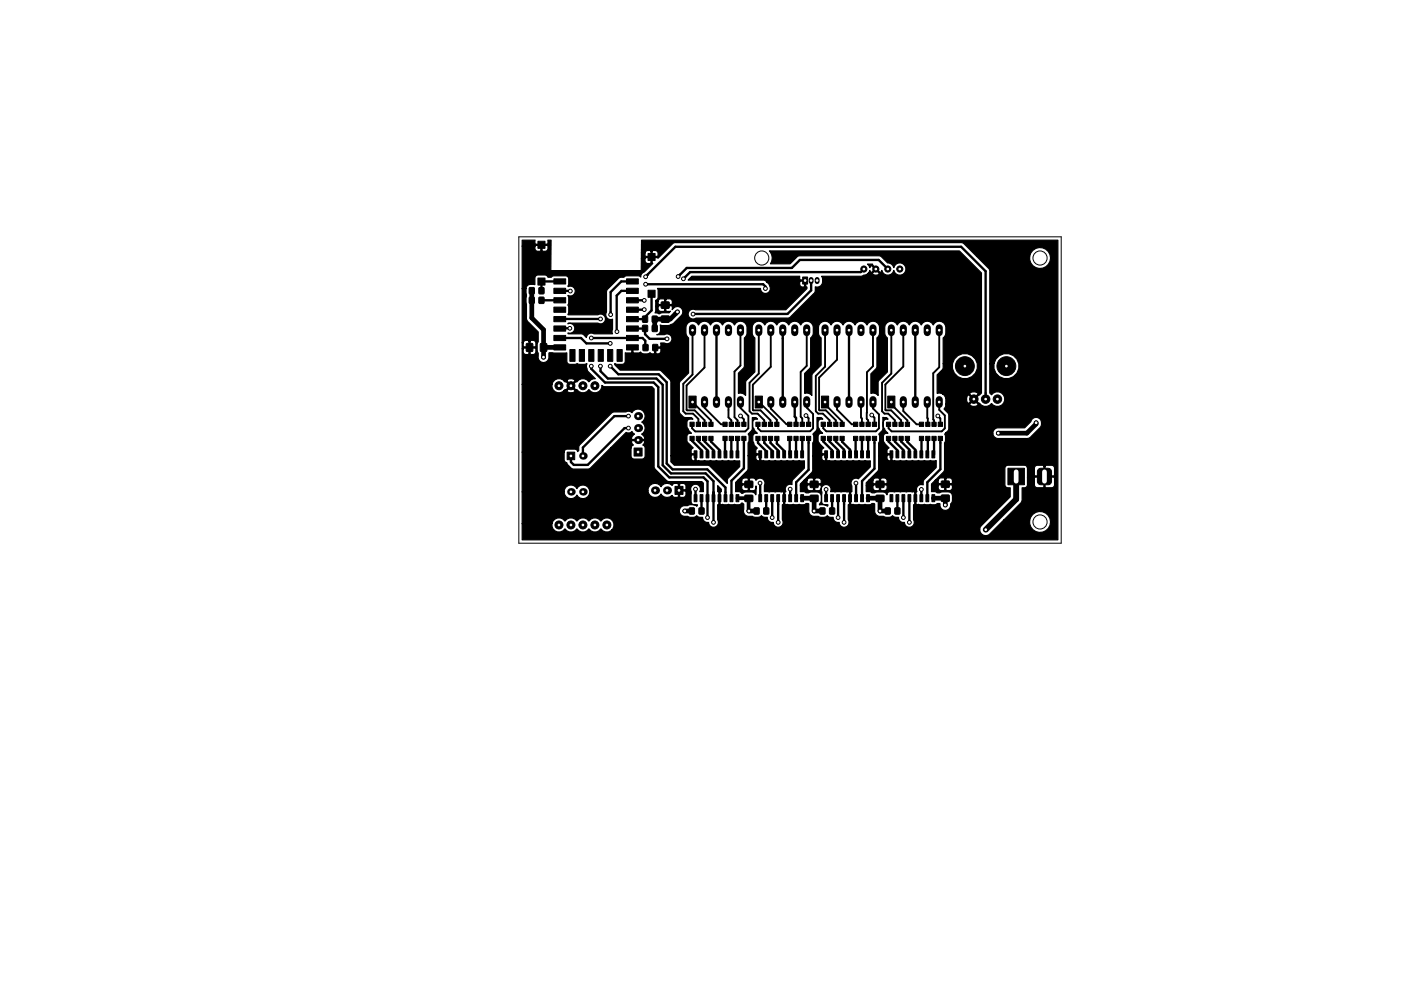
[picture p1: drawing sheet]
<svg xmlns="http://www.w3.org/2000/svg" width="297mm" height="210mm" viewBox="0 0 297 210" stroke-linecap="round" stroke-linejoin="round" font-family="sans-serif">
<g fill="none" stroke="#000" stroke-width=".21">
<path d="M110 50.2h115v65h-115z"/>
<circle cx="161.5" cy="54.7" r="1.5"/>
<circle cx="220.5" cy="54.7" r="1.5"/>
<circle cx="220.5" cy="110.7" r="1.5"/>
</g>
<g fill="#000" stroke="#000" stroke-width=".21">
<path d="M114.1 51.2h1.5v1.5h-1.5zM114.1 59h1.5v1.5h-1.5zM137.4 53.8h1.5v1.5h-1.5zM111.6 72.9h1.3v1.6h-1.3zM112.2 63.1h1.1l-.1 1.3-1-.1zM112.2 61.1h1.1l-.1 1.2h-1zM114.3 63.1h1v1.3l-1-.1zM114.3 61.1h1v1.2h-1zM114.6 72.9h1.3v1.6h-1.3zM117.4 59.2h2.5v1.1h-2.5zM117.4 61.2h2.5v1.1h-2.5zM117.4 63.2h2.5v1.1h-2.5z"/>
<path d="M117.4 65.2h2.5v1.1h-2.5zM117.4 67.2h2.5v1.1h-2.5zM117.4 69.2h2.5v1.1h-2.5zM117.4 71.2h2.5v1.1h-2.5zM117.4 73.2h2.5v1.1h-2.5zM120.8 74.2h1.1v2.5h-1.1zM122.8 74.2h1.1v2.5h-1.1zM124.8 74.2h1.1v2.5h-1.1zM126.8 74.2h1.1v2.5h-1.1zM128.8 74.2h1.1v2.5h-1.1zM130.8 74.2h1.1v2.5h-1.1zM132.8 73.2h2.5v1.1h-2.5z"/>
<path d="M132.8 71.2h2.5v1.1h-2.5zM132.8 69.2h2.5v1.1h-2.5zM132.8 67.2h2.5v1.1h-2.5zM132.8 65.2h2.5v1.1h-2.5zM132.8 63.2h2.5v1.1h-2.5zM132.8 61.2h2.5v1.1h-2.5zM132.8 59.2h2.5v1.1h-2.5zM136.3 69.1h1l-.1 1.2h-1zM136.3 67.1h1l-.1 1.3-1-.1zM136.4 73.1h1l-.1 1.3h-1zM137.4 61.6h1.5v1.5h-1.5zM138.3 69.1h1v1.2h-1z"/>
<path d="M138.3 67.1h1v1.3l-1-.1zM138.4 73.1h1v1.3h-1zM140.2 67.1h1.6l.1 1.2-1.6 .1zM140.2 64.1h1.6l.1 1.3h-1.6zM170.2 58.8h1v1.5h-1zM120.2 95.9h1.6v1.6h-1.6zM134.4 95.1h1.7v1.7h-1.7zM146.1 84h1.5v2.6h-1.5zM147.2 95.6h.6v1.5h-.6zM146.3 92.6h.9v.9h-.9zM146.3 89.6h.9v.9h-.9zM148.4 95.6h.6v1.5h-.6z"/>
<path d="M147.6 92.6h.9v.9h-.9zM147.6 89.6h.9v.9h-.9zM149.7 95.6h.6v1.5h-.6zM148.9 92.6h.9v.9h-.9zM148.9 89.6h.9v.9h-.9zM151 95.6h.6v1.5h-.6zM150.3 92.6h.9v.9h-.9zM150.3 89.6h.9v.9h-.9zM152.2 95.6h.6v1.5h-.6zM153.5 95.6h.6v1.5h-.6zM153.3 89.6h.9v.9h-.9zM153.3 92.6h.9v.9h-.9z"/>
<path d="M154.8 95.6h.6v1.5h-.6zM154.6 89.6h.9v.9h-.9zM154.6 92.6h.9v.9h-.9zM156.1 95.6h.6v1.5h-.6zM155.9 89.6h.9v.9h-.9zM155.9 92.6h.9v.9h-.9zM157.3 89.6h.9v.9h-.9zM157.3 92.6h.9v.9h-.9zM160.1 84h1.5v2.6h-1.5zM160.9 95.6h.6v1.5h-.6zM160.3 92.6h.9v.9h-.9zM160.3 89.6h.9v.9h-.9z"/>
<path d="M162.2 95.6h.6v1.5h-.6zM161.6 92.6h.9v.9h-.9zM161.6 89.6h.9v.9h-.9zM163.4 95.6h.6v1.5h-.6zM162.9 92.6h.9v.9h-.9zM162.9 89.6h.9v.9h-.9zM164.7 95.6h.6v1.5h-.6zM164.3 92.6h.9v.9h-.9zM164.3 89.6h.9v.9h-.9zM166 95.6h.6v1.5h-.6zM167.2 95.6h.6v1.5h-.6zM167 89.6h.9v.9h-.9z"/>
<path d="M167 92.6h.9v.9h-.9zM168.5 95.6h.6v1.5h-.6zM168.3 89.6h.9v.9h-.9zM168.3 92.6h.9v.9h-.9zM169.8 95.6h.6v1.5h-.6zM169.6 89.6h.9v.9h-.9zM169.6 92.6h.9v.9h-.9zM171 89.6h.9v.9h-.9zM171 92.6h.9v.9h-.9zM174.2 84h1.5v2.6h-1.5zM174.9 95.6h.6v1.5h-.6zM174.1 92.6h.9v.9h-.9z"/>
<path d="M174.1 89.6h.9v.9h-.9zM176.1 95.6h.6v1.5h-.6zM175.4 92.6h.9v.9h-.9zM175.4 89.6h.9v.9h-.9zM177.4 95.6h.6v1.5h-.6zM176.8 92.6h.9v.9h-.9zM176.8 89.6h.9v.9h-.9zM178.7 95.6h.6v1.5h-.6zM178.1 92.6h.9v.9h-.9zM178.1 89.6h.9v.9h-.9zM179.9 95.6h.6v1.5h-.6zM181.2 95.6h.6v1.5h-.6z"/>
<path d="M181 89.6h.9v.9h-.9zM181 92.6h.9v.9h-.9zM182.5 95.6h.6v1.5h-.6zM182.3 89.6h.9v.9h-.9zM182.3 92.6h.9v.9h-.9zM183.7 95.6h.6v1.5h-.6zM183.6 89.6h.9v.9h-.9zM183.6 92.6h.9v.9h-.9zM185 89.6h.9v.9h-.9zM185 92.6h.9v.9h-.9zM188.2 84h1.5v2.6h-1.5zM188.7 95.6h.6v1.5h-.6z"/>
<path d="M187.9 92.6h.9v.9h-.9zM187.9 89.6h.9v.9h-.9zM190 95.6h.6v1.5h-.6zM189.3 92.6h.9v.9h-.9zM189.3 89.6h.9v.9h-.9zM191.2 95.6h.6v1.5h-.6zM190.6 92.6h.9v.9h-.9zM190.6 89.6h.9v.9h-.9zM192.5 95.6h.6v1.5h-.6zM191.9 92.6h.9v.9h-.9zM191.9 89.6h.9v.9h-.9zM193.8 95.6h.6v1.5h-.6z"/>
<path d="M195 95.6h.6v1.5h-.6zM194.9 89.6h.9v.9h-.9zM194.9 92.6h.9v.9h-.9zM196.3 95.6h.6v1.5h-.6zM196.3 89.6h.9v.9h-.9zM196.3 92.6h.9v.9h-.9zM197.6 95.6h.6v1.5h-.6zM197.6 89.6h.9v.9h-.9zM197.6 92.6h.9v.9h-.9zM198.9 89.6h.9v.9h-.9zM198.9 92.6h.9v.9h-.9zM213.7 99.3h3.5v3.5h-3.5z"/>
<path d="M220.2 99.6l.4-.2 1.6-.1a.75 .75 0 0 1 .7 .8v2a.75 .75 0 0 1-.7 .7h-1.5a.75 .75 0 0 1-.8-.7l.1-2.1zM143.1 103.2h1.7v1.7h-1.7zM146.2 107.8h1v1.3l-1-.1zM147.2 104.9h.6v1.5h-.6zM148.4 104.9h.6v1.5h-.6zM148.2 107.8h1.1l-.1 1.3-1-.1zM149.7 104.9h.6v1.5h-.6zM151 104.9h.6v1.5h-.6zM152.2 104.9h.6v1.5h-.6zM153.5 104.9h.6v1.5h-.6zM154.8 104.9h.6v1.5h-.6zM156.1 104.9h.6v1.5h-.6z"/>
<path d="M158 102.1h1.6v1.3h-1.6zM158 105.1h1.6v1.3h-1.6zM159.9 107.8h1v1.3l-1-.1zM160.9 104.9h.6v1.5h-.6zM162.2 104.9h.6v1.5h-.6zM162 107.8h1l-.1 1.3-1-.1zM163.4 104.9h.6v1.5h-.6zM164.7 104.9h.6v1.5h-.6zM166 104.9h.6v1.5h-.6zM167.2 104.9h.6v1.5h-.6zM168.5 104.9h.6v1.5h-.6zM169.8 104.9h.6v1.5h-.6z"/>
<path d="M171.8 102.1h1.6v1.3h-1.6zM171.8 105.1h1.6v1.3h-1.6zM173.9 107.8h1v1.3l-1-.1zM174.9 104.9h.6v1.5h-.6zM176.1 104.9h.6v1.5h-.6zM175.9 107.8h1v1.3l-1-.1zM177.4 104.9h.6v1.5h-.6zM178.7 104.9h.6v1.5h-.6zM179.9 104.9h.6v1.5h-.6zM181.2 104.9h.6v1.5h-.6zM182.5 104.9h.6v1.5h-.6zM183.7 104.9h.6v1.5h-.6z"/>
<path d="M185.8 105.1h1.6v1.3h-1.6zM185.8 102.1h1.6v1.3h-1.6zM187.7 107.8h1v1.3l-1-.1zM188.7 104.9h.6v1.5h-.6zM190 104.9h.6v1.5h-.6zM189.8 107.8h1l-.1 1.3-1-.1zM191.2 104.9h.6v1.5h-.6zM192.5 104.9h.6v1.5h-.6zM193.8 104.9h.6v1.5h-.6zM195 104.9h.6v1.5h-.6zM196.3 104.9h.6v1.5h-.6zM197.6 104.9h.6v1.5h-.6z"/>
<path d="M199.6 105.1h1.6v1.2l-1.6 .1zM199.6 102.1h1.6v1.3h-1.6z"/>
<circle cx="136.9" cy="58.7" r=".4"/>
<circle cx="143.8" cy="58.7" r=".4"/>
<circle cx="144.9" cy="59.2" r=".4"/>
<circle cx="183.2" cy="57.1" r=".65"/>
<circle cx="185.7" cy="57.1" r=".65"/>
<circle cx="188.2" cy="57.1" r=".65"/>
<circle cx="190.8" cy="57.1" r=".65"/>
<circle cx="115.2" cy="75.8" r=".4"/>
<circle cx="120.8" cy="69.7" r=".4"/>
<circle cx="120.9" cy="61.8" r=".4"/>
<circle cx="125.4" cy="71.7" r=".4"/>
<circle cx="125.4" cy="77.7" r=".4"/>
<circle cx="127.3" cy="77.7" r=".4"/>
<circle cx="127.3" cy="67.7" r=".4"/>
<circle cx="129.4" cy="72.9" r=".4"/>
<circle cx="129.4" cy="77.7" r=".4"/>
<circle cx="129.5" cy="66.8" r=".4"/>
<circle cx="130.8" cy="70.4" r=".4"/>
<circle cx="136.6" cy="65.7" r=".4"/>
<circle cx="136.6" cy="63.7" r=".4"/>
<circle cx="136.9" cy="60.3" r=".4"/>
<circle cx="141.4" cy="71.9" r=".4"/>
<circle cx="143.6" cy="66.2" r=".4"/>
<circle cx="146.9" cy="66.6" r=".4"/>
<circle cx="162.3" cy="61.2" r=".4"/>
<circle cx="204.6" cy="77.7" r="2"/>
<circle cx="213.4" cy="77.7" r="2"/>
<circle cx="118.5" cy="81.8" r=".85"/>
<circle cx="121" cy="81.8" r=".85"/>
<circle cx="123.6" cy="81.8" r=".85"/>
<circle cx="126.1" cy="81.8" r=".85"/>
<circle cx="133.2" cy="88.3" r=".4"/>
<circle cx="133.2" cy="90.8" r=".4"/>
<circle cx="157" cy="88.2" r=".4"/>
<circle cx="170.9" cy="88.2" r=".4"/>
<circle cx="184.8" cy="88.1" r=".4"/>
<circle cx="198.8" cy="88.2" r=".4"/>
<circle cx="206.5" cy="84.7" r=".9"/>
<circle cx="209" cy="84.7" r=".9"/>
<circle cx="211.5" cy="84.7" r=".9"/>
<circle cx="211.7" cy="91.9" r=".4"/>
<circle cx="219.7" cy="89.7" r=".4"/>
<circle cx="118.5" cy="111.4" r=".85"/>
<circle cx="121" cy="111.4" r=".85"/>
<circle cx="123.6" cy="111.4" r=".85"/>
<circle cx="126.1" cy="111.4" r=".85"/>
<circle cx="128.7" cy="111.4" r=".85"/>
<circle cx="145.2" cy="108.4" r=".4"/>
<circle cx="147.5" cy="103.8" r=".4"/>
<circle cx="150" cy="109.8" r=".4"/>
<circle cx="151.3" cy="110.8" r=".4"/>
<circle cx="158.8" cy="108.4" r=".4"/>
<circle cx="161.1" cy="102.5" r=".4"/>
<circle cx="163.7" cy="109.8" r=".4"/>
<circle cx="165" cy="110.8" r=".4"/>
<circle cx="167.5" cy="103.8" r=".4"/>
<circle cx="172.6" cy="108.4" r=".4"/>
<circle cx="175.2" cy="103.8" r=".4"/>
<circle cx="177.7" cy="109.8" r=".4"/>
<circle cx="179" cy="110.8" r=".4"/>
<circle cx="181.5" cy="102.5" r=".4"/>
<circle cx="186.6" cy="108.4" r=".4"/>
<circle cx="191.5" cy="109.8" r=".4"/>
<circle cx="192.8" cy="110.8" r=".4"/>
<circle cx="195.3" cy="103.8" r=".4"/>
<circle cx="200.4" cy="107.1" r=".4"/>
<circle cx="209" cy="112.4" r=".4"/>
</g>
<g fill="none" stroke="#000" stroke-width="1.5">
<path d="M146.8 69.6v1M149.4 69.6v1M151.9 69.6v1M154.5 69.6v1M157 69.6v1M160.9 69.6v1M163.4 69.6v1M166 69.6v1M168.5 69.6v1M171 69.6v1M174.9 69.6v1M177.5 69.6v1"/>
<path d="M180 69.6v1M182.5 69.6v1M185.1 69.6v1M189 69.6v1M191.5 69.6v1M194.1 69.6v1M196.6 69.6v1M199.1 69.6v1M149.4 84.8v1M151.9 84.8v1M154.5 84.8v1M157 84.8v1"/>
<path d="M163.4 84.8v1M166 84.8v1M168.5 84.8v1M171 84.8v1M177.5 84.8v1M180 84.8v1M182.5 84.8v1M185.1 84.8v1M191.5 84.8v1M194.1 84.8v1M196.6 84.8v1M199.1 84.8v1"/>
</g>
<g fill="#000">
<circle cx="123.6" cy="96.7" r=".8"/>
<circle cx="135.3" cy="93.4" r=".85"/>
<circle cx="135.3" cy="90.8" r=".85"/>
<circle cx="135.3" cy="88.3" r=".85"/>
<circle cx="121" cy="104.4" r=".8"/>
<circle cx="123.6" cy="104.4" r=".8"/>
<circle cx="138.9" cy="104" r=".85"/>
<circle cx="141.4" cy="104" r=".85"/>
</g>
<path d="M172 59.3v.4M173.2 59.3v.4" fill="none" stroke="#000" stroke-width="1.1"/>
<g fill="none" stroke="#000" stroke-width="1">
<path d="M112.8 61.7v5.8l2.4 2.5v5.8M115.1 73.7h4.3M119.4 73.7h.1M141.1 67.6l-.1 .1M143.6 66.2l-1.5 1.5h-3.3v2M219.7 89.7v.2l-2 2h-6M145.2 108.4h1.5M158.8 108.4h1.6M170.1 105.7h2.5v2.7h1.8M184 105.7h2.5l.1 2.7h1.6M197.9 105.7h2.5M200.4 105.7h.1"/>
<path d="M200.4 105.7v1.4"/>
</g>
<path d="M156.4 105.7h2.3M158.7 105.7h.1M158.7 105.7l.1 2.7" fill="none" stroke="#000" stroke-width=".8"/>
<g fill="none" stroke="#000" stroke-width=".5">
<path d="M119.4 59.7h-4.6v2M133.4 59.7h-1.7l-2.2 2.3v4.8M136.9 58.7l6.3-6.3h60.6l5.2 5.2v27.1M172 59.5v2.1l-5 5h-20.1M183.2 57.1l-.7 .6h-36.2l-1.4 1.5M188.2 57.1l-1.9-1.9h-16.7l-1.7 1.7h-22.3l-1.8 1.8M114.8 63.7h4.6M119.4 71.7h3.8l1.1 1.2h5.1M119.4 61.7l1.5 .1M119.4 63.7h.1M119.4 69.7h1.4M125.4 77.7v.6l2.9 2.9h10.3l1 .9v16.9l2.3 2.3h7.3l.8 .8v7.8"/>
<path d="M125.5 71.7h10.7l.6 .6v1.7M127.3 67.7h-7.9M127.3 78v.8l1.6 1.5h10.3l1.3 1.3v17.1l1.8 1.7h7.3l1.7 1.7v8.7M129.4 77.7l1.7 1.7h8.6l1.7 1.7v17.2l1.2 1.3h7.4l3.8 3.8v2.3M133.4 63.7h3.2M133.4 71.7h.1M133.4 61.7h-1.7l-.9 1v7.7M133.4 69.7h3.3M136.6 63.7h.1M136.6 65.7h-3.2M136.8 69.7v1.2l.9 1h3.7M136.8 69.7h-.1"/>
<path d="M136.9 60.3h24.9l.5 .5v.4M138.1 62.3v3.6l-1.3 1.4v.4h-3.4M151.9 70.1v15.2M166 70.1v15.2M180 70.1v15.2M194.1 70.1v15.2M133.2 88.3h-2.9l-6.7 6.7v1.7M133.2 90.8h-.8l-7.8 7.8h-2.9l-.7-.6v-1.3M146.7 93v.5l2 2v.9M148.1 93v.6l1.9 1.9v.9M149.4 93v.7l1.9 1.8v.9M150.7 93v.7l1.8 1.8v.9"/>
<path d="M153.7 93l.1 3.4M155.1 93v3.4M156.4 93v3.4M157.7 93v6.4l-2.6 2.6v3.7M160.7 93v1l1.8 1.7v.7M162 93v1l1.7 1.6v.8M163.4 93v1l1.6 1.6v.8M164.7 93v1.1l1.6 1.6v.7M167.4 93l.1 3.4M168.5 85.3v3.1l.3 .3v1.3M168.8 93v3.4M170.1 93v3.4"/>
<path d="M171.4 93v6.7l-2.6 2.6v3.4M174.5 93v.7l1.9 1.8v.9M175.9 93v.7l1.8 1.8v.9M177.2 93v.7l1.8 1.7v1M178.5 93v.7l1.7 1.7v1M181.4 93l.1 3.4M182.7 93l.1 3.4M184.1 93l-.1 3.4M185.4 93v6.4l-2.6 2.7v3.6M188.4 93v.7l1.9 1.8v.9M189.7 93v.7l1.8 1.8v.9M191.1 93v.7l1.7 1.7v1"/>
<path d="M192.4 93v.8l1.7 1.6v1M195.4 93l.1 3.4M196.7 93v3.4M198 93v3.4M199.4 93v6.6l-2.8 2.7v3.4M147.5 103.8v1.9M148.7 105.7v2.7M161.2 102.5v3.2M162.5 105.7v2.7M162.5 108.4h.1M163.7 105.7v4.1M165 105.7v5.1"/>
<path d="M167.5 103.8v1.9M175.2 103.8v1.9M176.4 105.7v2.7M177.7 105.7v4.1M179 105.7v5.1M181.5 102.5v3.2M190.3 105.7v2.7M191.5 105.7v4.1M192.8 105.7v5.1M195.3 103.8v1.9"/>
</g>
<path d="M215.4 101.1v4.8l-6.4 6.5" fill="none" stroke="#000" stroke-width="1.3"/>
<g fill="none" stroke="#000" stroke-width=".4">
<path d="M146.8 70.1v9.4l-1.9 1.9v5.9l.5 .5h1.5l1.2 1.1v1.1M149.4 70.1v7.9l-3.8 3.8v5.2l1.7 .1 2.1 2.1v.8M157 70.1v7.5l-1.3 1.2v9.7l.7 .7v.8M160.9 70.1v9.2l-2 1.9v6.1l.5 .5h1.2l1.4 1.4v.8M163.4 70.1v7.7l-3.8 3.8v5.4l1.7 .1 2.1 2.1v.8M171 70.1v7.5l-1.2 1.3v9.5l.3 .4v1.2M174.9 70.1v7.7l-1.9 2v7.5l.5 .5h1l1.4 1.4v.8M177.5 70.1v6.2l-3.8 3.8v6.9l1.4 .1 2.1 2.1v.8M185.1 70.1v7.6l-1.3 1.3v9.9l.3 .3v.8M189 70.1v9.2l-2 1.9v6.1l.5 .5h.8l1.4 1.4v.8M191.5 70.1v7.7l-3.8 3.8v5.4l1.2 .1 2.2 2.1v.8M199.1 70.1v7.8l-1.2 1.3v9.8l.1 .2v.8"/>
<path d="M146.8 85.3l3.9 3.9v.8M149.4 85.3v1.2l3.5 3.5h.8M154.5 85.3v3.3l.6 .6v.8M157 85.3v1.2l1.7 1.7v2.7l-.7 .6h-10.6l-.7-.6v-.9M157 88.2l.7 .8v1M160.9 85.3l3.8 3.8v.9M163.4 85.3v1.4l3.4 3.3h.6M170.9 88.2l.5 .5v1.3M171 85.3v1.2l1.4 1.3v3.1l-.6 .6h-10.5l-.6-.6v-.9M174.9 85.3v.5l3.6 3.6v.6M177.5 85.3v1.6l3.1 3.1h.8M182.5 85.3v3.3l.2 .2v1.2"/>
<path d="M184.8 88.1l.6 .5v1.4M185.1 85.3v1.4l1.3 1.2v3l-.7 .6h-10.5l-.7-.6v-.9M189 85.3v.5l3.4 3.4v.8M191.5 85.3v1.9l2.8 2.8h1.1M196.6 85.3l.1 4.7M198.8 88.2l.6 .6v1.2M199.1 85.3v1.7l1.2 1.2v2.7l-.6 .6h-10.7l-.6-.6v-.9"/>
</g>
<path d="M161.1 102.5h.1M181.5 102.5h.1" fill="none" stroke="#000" stroke-width=".25"/>
<path d="M110.7 51h2.8l-.1 .7 .2 .1h2.4l.2-.1-.1-.7h.7v6.3l.1 .1h19l.1-2.6h.8v.6l.2 .4 .9 .1 .1-.1v-1.1l-2 .1v-1.1h.8v.5l.1 .2h1.1v-1.1h.3v1.1h1.1l.1-.2-.1-.8-.4-.3h-.6l-.1 .2-1-.2-.5 .6h-.8v-2.7h88.3v63.5h-113.6v-3.4h6.3a1.51 1.51 0 0 0 .9 1.7 1.51 1.51 0 0 0 1.9-.6 1.5 1.5 0 0 0 2.5 0 1.5 1.5 0 0 0 2.6 0 1.5 1.5 0 0 0 2.5 0 1.48 1.48 0 0 0 2.4 .2h77.9l.1 .5a1.26 1.26 0 0 0 2 .5l3-3h5.5a2.23 2.23 0 0 0 2.8 2.5 2.23 2.23 0 0 0 1.2-3.5 2.23 2.23 0 0 0-3.8 .3l-.2 .7h-5.5l3.8-4 .1-2.9h.5a.65 .65 0 0 0 .6-.7v-1.4h1.5l.1 1.8 .4 .3h1.4l.1-.2v-2.1h.3v2.1l.1 .2 1.6-.1 .3-.4v-1.6l-.2-.2h-3.9l-.2 .2h-1.5v-2.2h1.5v1.6l.2 .2h1.8v-2.1h.3v2.1h1.8l.2-.2-.1-1.8-.4-.3h-1.4l-.1 .2-.4-.2h-1.4l-.5 .5h-1.5l-.1-.3-.5-.2h-3.5a.65 .65 0 0 0-.6 .6v3.8a.88 .88 0 0 0 1.1 .4v1.9l-6.2 6.2-.3 .8h-77.9l.1-.2a1.51 1.51 0 0 0-.4-2.1 1.51 1.51 0 0 0-2.1 .5 1.5 1.5 0 0 0-2.5 0 1.5 1.5 0 0 0-2.6 0 1.5 1.5 0 0 0-2.5 0 1.51 1.51 0 0 0-1.6-.7 1.51 1.51 0 0 0-1.2 1.2h-6.3v-6.7h8.9l.1 .5a1.46 1.46 0 0 0 1.3 .9 1.46 1.46 0 0 0 1.3-.8 1.44 1.44 0 0 0 1.8 .7 1.44 1.44 0 0 0 .9-1.7h12.4l.1 .6a1.51 1.51 0 0 0 2.6 .2 1.51 1.51 0 0 0 2.4 .3l.5 .4h.7l.1-.1v-1.2h.3v1.2l.1 .1 1-.1 .2-.4v-.7l-.1-.1h-1.5v-1.5h.3v1.2h1.2l.1-.1v-.7l-.5-.5h-.7l-.1 .1-1.1-.1-.5 .4a1.51 1.51 0 0 0-2.4 .3 1.5 1.5 0 0 0-1.6-.7 1.5 1.5 0 0 0-1.1 1.4h-12.4l-.1-.2a1.46 1.46 0 0 0-1.2-.9 1.46 1.46 0 0 0-1.4 .8 1.46 1.46 0 0 0-1.6-.7 1.46 1.46 0 0 0-1.1 1.4h-8.9v-8.5h8.9v1.6a.63 .63 0 0 0 .6 .7l.2 .5 .9 .8h3.7l4.4-4.4h4.4v1.7a.65 .65 0 0 0 .6 .6h1.7l.6-.4 .1-1.9-.2-.5-.3-.2 .4-.7-.1-.2h-2.6l-.2 .2 .5 .7-.3 .2-.2 .5h-4.4l3.4-3.4 .6 .2 .6-.4 .5 .6-.5 .5-.2 .4 .2 .2h2.6l.1-.2-.1-.4-.6-.5a1.46 1.46 0 0 0 .1-2.5 1.49 1.49 0 0 0 .2-2.4 1.49 1.49 0 0 0-2.3 .4 1 1 0 0 0-1.3-.2h-2.4l-.7 .2-6.6 6.7-.3 .7v.6l-.2 .2-.4-.5h-1.9l-.4 .2-.2 .4h-8.9v-14.4h6.3a1.49 1.49 0 0 0 .8 1.7 1.49 1.49 0 0 0 1.8-.3h.6l.1 .2a1.11 1.11 0 0 0 1.6-.2l-.9-.9-.8 .9h-.6l.2-.3 .2 .1 .9-.9-.9-.8h-.2l-.2-.2h.6l.8 .9 .9-.9a1.02 1.02 0 0 0-1.7 0h-.6l-.2-.2a1.51 1.51 0 0 0-2.4 .9h-6.3v-7.5h.2v.7l.3 .4 .8 .1 .1-.1v-1.3h.3v1.3l.2 .1 .7-.1 .3-.4v-.7l-.1-.2h-1.1a2.17 2.17 0 0 0-1.7 .2v-1.3h.2v.7l.2 .2h1v-1.2h.3v1.2h1.1l.1-.2-.1-.9-.4-.3h-.5l-.2 .2-1-.2-.5 .5h-.2v-11.5h.8l.2 6.7 2.4 2.5v2.1l-.1 .2a2.7 2.7 0 0 0 .1 2.2 1.73 1.73 0 0 0 .7 1.9 1.18 1.18 0 0 0 1.6-1.2v-.8l3.8 .1v1.8a.65 .65 0 0 0 .6 .6h1.1l.5-.2 .2 .2a2.18 2.18 0 0 0 1.8-.2l-.1 .8 .2 .7 1.7 1.8a1.41 1.41 0 0 0-1.3 .6 1.5 1.5 0 0 0-2.6 0h-.2l-.9 .8 .9 .9 .2-.1a1.5 1.5 0 0 0 2.6 .1 1.49 1.49 0 0 0 1.7 .6 1.49 1.49 0 0 0 1-1.5l.7 .3 9.9-.1 .5 .5v16.8l2.9 2.8 7.2 .1 .3 .3v1.8h-.7l.1-.3a1.05 1.05 0 0 0-1.2-1.3 1.05 1.05 0 0 0-.7 1.6l-.1 2.1a.65 .65 0 0 0 .7 .7h.7v.2l-.2 .1-.1-.1a1.72 1.72 0 0 0-1.8 0 1.33 1.33 0 0 0-1.8 1.1 1.29 1.29 0 0 0 1.8 1.1 1.58 1.58 0 0 0 1.9-.1 1.14 1.14 0 0 0 1.3 .4 1.03 1.03 0 0 0 1.2 1 1.05 1.05 0 0 0 1.4 1 1.05 1.05 0 0 0 .6-1.5v-3.2l.2-.2v-2.4l-.2-.2v-1.3l.7 .8v.5l-.2 .2v2.4l.1 .2h3.9l.7-.4 .3 .2-.1 1.5a1.12 1.12 0 0 0 1.1 1.1h.8l.2 .2a1.66 1.66 0 0 0 1.7-.3 1.14 1.14 0 0 0 1.3 .4 1.03 1.03 0 0 0 1.3 1 1.05 1.05 0 0 0 1.3 1 1.05 1.05 0 0 0 .6-1.5v-3.2l.2-.2v-2.4l-.1-.2h-3.9v-1.3a1.05 1.05 0 0 0-.4-1.4 1.05 1.05 0 0 0-1.4 .3l-.5-.5h-.7l-.2 .2v2.3l.2 .2 .9-.1 .3-.4v-.5l-.1 1.9-.5-.6a2.65 2.65 0 0 0-2.2 .2l-.3 .1-.3-.3-.9-.1v-1.3h1.3v.6l.2 .4 1 .1 .1-.2v-1l-2.6 .1v-.6l.4-.5h.9v.6l.1 .1h1.2v-1l-.1-.2-1 .1-.2 .4h-.9l2.2-2.2v-3h1.6l.1 .8 .5 .3 .3-.2v-1.1h-.7l-.2 .2h-1.6v-2.8a1.79 1.79 0 0 0 0-1.8l.9-.9v-2.6h.8l.3 .3a.76 .76 0 0 0-1 .7l.1 1.1 .9 1.2a.75 .75 0 0 0-1 .7v.9l.3 .8 .7 .8-.4 .4v.6l.2 .2h.9v1.3l.2 .2h9.1v1.5l-2.4 2.4-.2 .3-.1 .8a1.03 1.03 0 0 0-1.2 .3 1.03 1.03 0 0 0-.1 1.2l-.2 .2v2.4l.1 .2h3.9l.5-.3 .6 .1a2.95 2.95 0 0 0 .3 2.3l.4 .3h1.3l.2 .2a1.66 1.66 0 0 0 1.7-.3 1.14 1.14 0 0 0 1.3 .4 1.03 1.03 0 0 0 1.2 1 1.05 1.05 0 0 0 1.4 1 1.05 1.05 0 0 0 .5-1.5v-3.2l.3-.2v-2.4l-.2-.2h-3.8l.1-.3a1.05 1.05 0 0 0-1.2-1.2 1.05 1.05 0 0 0-.7 1.6l-.1 2a.65 .65 0 0 0 .7 .7h.6v.2l-.1 .1-.1-.1a1.82 1.82 0 0 0-1.6-.2l.2-.3a1.75 1.75 0 0 0-.3-2.4 2.8 2.8 0 0 0-2.1 .2h-.6l-.5-.3h-.7v-1.3h1.4l.1 .8 .4 .3h.7l.2-.2v-1h.2v1l.2 .2 .9-.1 .3-.4v-.6l-.1-.1-4.3 .1v-.3l.7-.8h.7v.6l.2 .1h1.2v-1h.2v1h1.3l.1-.1-.1-.8-.4-.3h-.7l-.2 .2-1.1-.2-.5 .5h-.7l1.9-1.9v-3.3h1.9l.1 .8 .4 .3 .3-.2v-1.1h-.6l-.2 .2h-1.9v-2.8l.2-.2a1.91 1.91 0 0 0-.2-1.6l.9-.9v-2.6h.9l.4 .3h-.4a.65 .65 0 0 0-.6 .7v1.1l.9 1.2a.75 .75 0 0 0-.9 .7v1.1l1.2 1.3-.4 .3-.1 .8 .2 .2h.9v1.3l.1 .2h9.1v1.3l-2.5 2.5a1.05 1.05 0 0 0-1.3 .2 1.05 1.05 0 0 0-.1 1.3v1.2l-.2 .2v2.4l.1 .2h3.8l.5-.3h.5l.1 .1v1.4a1.36 1.36 0 0 0 1.9 1.2 1.58 1.58 0 0 0 1.9-.1 1.14 1.14 0 0 0 1.3 .4 1.03 1.03 0 0 0 1.3 1 1.05 1.05 0 0 0 1.3 1 1.05 1.05 0 0 0 .6-1.5v-3.2l.2-.2v-2.4l-.1-.2h-5.1l-.5 .2-.2 .5a.87 .87 0 0 0-.8-.6l-2.4 .2-.2-.2-.9-.1v-1.3h1.4l.1 .8 .4 .3h.7l.2-.2v-1h.2v1l.2 .2 .9-.1 .3-.4v-.6l-.2-.1-4.2 .1v-.6l.5-.5h.9v.6l.1 .1h1.3v-1h.2v1h1.2l.2-.1-.1-.8-.4-.3h-.7l-.2 .2-1.1-.2-.5 .5h-.9l2-2.1 .1-3.1h1.8l.1 .8 .4 .3 .3-.2v-1.1h-.7l-.1 .2h-1.8v-2.8a1.79 1.79 0 0 0 0-1.8l.8-.9 .1-2.7 .8 .1 .3 .3h-.4a.65 .65 0 0 0-.6 .7v1.1l1 1.2a.75 .75 0 0 0-1 .7v1.1l1.2 1.3-.3 .3-.1 .8 .1 .2h.9v1.3l.2 .2 9.2-.1v1.5l-2.5 2.5-.2 .3-.1 .9a1.03 1.03 0 0 0-1.1 .2 1.03 1.03 0 0 0-.2 1.2l-.2 .2v2.4l.2 .2h3.8l.5-.3 .6 .1a1.16 1.16 0 0 0 1.1 1.4 1.16 1.16 0 0 0 1.2-1.4l.3-.4a1.8 1.8 0 0 0-.5-2.1 2.73 2.73 0 0 0-2.2 .2h-.5l-.5-.3h-.7v-1.3h1.4l.1 .8 .4 .3h.7l.2-.2v-1h.3v1l.1 .2 1-.1 .2-.4v-.6l-.1-.1-4.3 .1v-.3l.8-.8h.6v.6l.2 .1h1.2v-1.1h.3v1.1h1.2l.1-.1-.1-.8-.4-.3h-.7l-.1 .1-1.2-.1-.5 .5h-.6l1.9-2 .1-6 .1-.2a1.91 1.91 0 0 0-.1-1.6l.2-.2h10l.3 .8 .7 .3 6.2 .1 .8-.4 1.9-1.9a1.34 1.34 0 0 0 .4-1.3 1.34 1.34 0 0 0-1.1-1 1.1 1.1 0 0 0-1.1 1l-1.3 1.3h-5.8a1.12 1.12 0 0 0-1 1.1h-10l.4-.4 .3-.6-.1-3.1-.9-1 .3-.5v-.5h5.1a1.07 1.07 0 0 0 1.8 0l-.9-.9-.9 .9h-5.1v-1.4h4.4l.1 .6 .1 .5 .3 .1 .9-.9-.9-.9-.3 .1-.2 .5h-4.4l-.4-.6-.2-.2h5.7l.9 .9 .9-.9a1.07 1.07 0 0 0-1.8 0h-5.7l-.8-.2-.4 .1v-4l1.2-1.3 .1-1h1.9v1a2.69 2.69 0 0 0 4.2 1.7 2.69 2.69 0 0 0 0-4.5 2.69 2.69 0 0 0-4.2 1.8h-1.9v-5.5l.5-.6a2.37 2.37 0 0 0-.8-2.9 1.4 1.4 0 0 0-1.8 .7 1.4 1.4 0 0 0-1.3-.8 1.4 1.4 0 0 0-1.3 .8 1.4 1.4 0 0 0-1.2-.8 1.4 1.4 0 0 0-1.3 .8 1.4 1.4 0 0 0-1.3-.8 1.4 1.4 0 0 0-1.3 .8 1.4 1.4 0 0 0-1.5-.7 1.4 1.4 0 0 0-1.1 1.2l.1 1.7 .4 .6v7.2l-1.9 2v3a1.32 1.32 0 0 0-1.6-.4v-4.2l1.3-1.3v-6.3l.5-.6a2.37 2.37 0 0 0-.8-2.9 1.4 1.4 0 0 0-1.8 .7 1.4 1.4 0 0 0-1.3-.8 1.4 1.4 0 0 0-1.2 .8 1.4 1.4 0 0 0-1.3-.8 1.4 1.4 0 0 0-1.3 .8 1.4 1.4 0 0 0-1.2-.8 1.4 1.4 0 0 0-1.3 .8 1.4 1.4 0 0 0-1.5-.7 1.4 1.4 0 0 0-1.2 1.2l.1 1.7 .5 .6v5.8l-1.9 1.9-.1 4.5a1.32 1.32 0 0 0-1.5-.4v-4.2l1.2-1.3 .1-6.3 .5-.6a2.37 2.37 0 0 0-.8-2.9 1.4 1.4 0 0 0-1.8 .7 1.4 1.4 0 0 0-1.3-.8 1.4 1.4 0 0 0-1.3 .8 1.4 1.4 0 0 0-1.2-.8 1.4 1.4 0 0 0-1.3 .8 1.4 1.4 0 0 0-1.3-.8 1.4 1.4 0 0 0-1.3 .8 1.4 1.4 0 0 0-1.5-.7 1.4 1.4 0 0 0-1.1 1.2l.1 1.7 .4 .6v7.2l-1.9 2v3a1.31 1.31 0 0 0-1.5-.4v-4.3l1.2-1.3v-6.2l.5-.6a2.37 2.37 0 0 0-.8-2.9 1.4 1.4 0 0 0-1.8 .7 1.4 1.4 0 0 0-1.2-.8 1.4 1.4 0 0 0-1.3 .8 1.4 1.4 0 0 0-1.3-.8 1.4 1.4 0 0 0-1.3 .8 1.4 1.4 0 0 0-1.2-.8 1.4 1.4 0 0 0-1.3 .8 1.4 1.4 0 0 0-1.5-.7 1.4 1.4 0 0 0-1.2 1.2l.1 1.7 .5 .6v7.4l-1.9 2-.1 6.2a1.99 1.99 0 0 0 1.4 1.3h1.2l.3 .3h-.6a.65 .65 0 0 0-.7 .7l.1 1.1 .9 1.2a.75 .75 0 0 0-1 .7l.1 1.1 1.3 1.3-.4 .3-.1 .8 .2 .2h.9v1.3l.2 .2h9v1.2l-2.4 2.4-.1 .2-.1 1-3.9-3.8-7.3-.1-.8-.7v-1.3h4.3l.1 .8 .6 .3 .1-.2v-1.1h-.6l-.2 .2h-4.3l.1-15.6-.3-.6-2-1.9-8.5-.1-1.1-1v-.4a2.18 2.18 0 0 0 1.8 .2l.4-.6v-1.9l1.2 .1 .2-.2v-1.1h.2v1.1l.2 .2h1.1l.3-.2a1.55 1.55 0 0 0 2 .1l.4 .3h.4l.2-.2v-1h.2v1l.2 .2a.71 .71 0 0 0 .9-.5v-.6l-.1-.1h-1.2v-.3h1.2l.1-.1v-.7l1.1 .1a1.05 1.05 0 0 0 1.3-1.2 1.05 1.05 0 0 0-1.6-.7h-1.6l.5-.2 .2-.3v-1.6l.1 .1a3.5 3.5 0 0 0 2.4-.2l2-1.9a1.18 1.18 0 0 0-.3-1.7 1.18 1.18 0 0 0-1.7 .5v-.7l-.1-.1h-1.2v1l.1 .2 .9-.1-.4 .4h-.1a3 3 0 0 0-2 .2l-.8-.2 .1-.5v-.9h.5v.6l.3 .4 1 .1 .1-.2v-1l-1.9 .1v-1.1h.5v.6l.2 .1h1.2v-1.1h.3v1.1h1.2l.1-.1v-.6l-.5-.5h-.7l-.1 .1-1.2-.1-.5 .5h-.5v-.2l.4-.2 .1-.4v-1.5l-.1-.4h21.9v.2a1.09 1.09 0 0 0 1.5 .7 1.09 1.09 0 0 0 .3-1.7l-.5-.6h6.9l.1 .8a.61 .61 0 0 0 1 .1v-1.1h-.9l-.2 .2h-6.9l-.8-.4h-15.9l.8-.8h22.9l-.1 .6 .2 .2h1.1v1.3l.3 .2v.3l-4.5 4.5h-19.2l-.2-.1a1.05 1.05 0 0 0-1.3 1.3 1.05 1.05 0 0 0 1.7 .6l19.7-.1 5.3-5.2 .3-.6v-.7h.3a1.42 1.42 0 0 0 1-2.3h8.3l1.6-.6h.9a.95 .95 0 0 0 1.4 .2v-.2l-.7-.7-.7 .7h-.9l.3-.6 .2 .3 .2 .1 .7-.7-.7-.7h-.2l-.2 .4-.5-.8h1.1v.2l1.6 1.6 .2-.1 .2-.3a1.3 1.3 0 0 0 1.2 1 1.3 1.3 0 0 0 1.3-1 1.31 1.31 0 0 0 2 .8 1.31 1.31 0 0 0 0-2.2 1.31 1.31 0 0 0-2 .8 1.24 1.24 0 0 0-1.3-1l-1.3-1.3-.6-.3h-16.7l-.6 .3-1.5 1.5h-4.2l.3-.5a2.18 2.18 0 0 0-.5-2.3h40.3l4.7 4.7v25.5l-1.4 1.3 1 .8a1.55 1.55 0 0 0 2.5 .1 1.56 1.56 0 0 0 2.3 .2 1.56 1.56 0 0 0 0-2.3 1.56 1.56 0 0 0-2.3 .3l-.3-.4v-6.2h.8v1a2.69 2.69 0 0 0 4.2 1.7 2.69 2.69 0 0 0 0-4.5 2.69 2.69 0 0 0-4.2 1.8h-.8v-19.6l-.3-.7-2.5-2.5h11.2v.7a2.23 2.23 0 0 0 3.4 1.5 2.23 2.23 0 0 0 0-3.7 2.23 2.23 0 0 0-3.4 1.5h-11.2l-2.7-2.7-.6-.2h-60.6l-.6 .2-3.1 3.1-.1-.1h-1.1v1.1l.1 .1-1.8 1.8a.98 .98 0 0 0-.7 1.1l-.6-.3h-2.5l-.5 .3-.9 .1-2.6 2.4-.2 .7v4.1a1.07 1.07 0 0 0 0 1.3 1.07 1.07 0 0 0 1.3 .3v3.1h-4l-.3-.1a1.03 1.03 0 0 0-1.3 .9l-.8-.7-3-.1-.1-.1a1.08 1.08 0 0 0 1.5-1 1.08 1.08 0 0 0-1.5-1l.1-.1h6.3a1.05 1.05 0 0 0 1.6-.9 1.05 1.05 0 0 0-1.6-.9l-6.4-.1a2.18 2.18 0 0 0 .1-1.8l-.1-.2 .1-.2a2.18 2.18 0 0 0-.1-1.8 1.06 1.06 0 0 0 1.6-.9 1.06 1.06 0 0 0-1.5-1v-.3a2.18 2.18 0 0 0-.1-1.8l-.5-.2h-2.5l-.5 .3h-.7l-.4-.4-1.7-.1a.65 .65 0 0 0-.7 .7v1.4l-.3-.1a1.13 1.13 0 0 0-1.6 .9h-.8v-9h2.7l.1 .8 .4 .3h.6l.2-.1v-1.1h.2v1.1l.2 .1h.6l.4-.3 .1-.8-.2-.1-5.3 .1z" fill="#000" stroke="#000" stroke-width=".25"/>
<g fill="#fff" stroke="#fff" stroke-width=".21">
<circle cx="200.4" cy="107.1" r=".18"/>
<circle cx="186.6" cy="108.4" r=".18"/>
<circle cx="172.6" cy="108.4" r=".18"/>
<circle cx="115.2" cy="75.8" r=".18"/>
<circle cx="211.7" cy="91.9" r=".18"/>
<circle cx="219.7" cy="89.7" r=".18"/>
<circle cx="143.6" cy="66.2" r=".18"/>
<circle cx="158.8" cy="108.4" r=".18"/>
<circle cx="145.2" cy="108.4" r=".18"/>
<circle cx="165" cy="110.8" r=".18"/>
<circle cx="179" cy="110.8" r=".18"/>
<circle cx="192.8" cy="110.8" r=".18"/>
<circle cx="127.3" cy="67.7" r=".18"/>
<circle cx="127.3" cy="77.7" r=".17"/>
<circle cx="151.3" cy="110.8" r=".18"/>
<circle cx="136.6" cy="63.7" r=".18"/>
<circle cx="143.8" cy="58.7" r=".18"/>
<circle cx="136.6" cy="65.7" r=".18"/>
<circle cx="144.9" cy="59.2" r=".18"/>
<circle cx="150" cy="109.8" r=".18"/>
<circle cx="177.7" cy="109.8" r=".18"/>
<circle cx="191.5" cy="109.8" r=".18"/>
<circle cx="125.4" cy="71.7" r=".18"/>
<circle cx="163.7" cy="109.8" r=".18"/>
<circle cx="125.4" cy="77.7" r=".17"/>
<circle cx="129.4" cy="77.7" r=".17"/>
<circle cx="129.4" cy="72.9" r=".18"/>
<circle cx="133.2" cy="88.3" r=".18"/>
<circle cx="130.8" cy="70.4" r=".17"/>
<circle cx="133.2" cy="90.8" r=".18"/>
<circle cx="129.5" cy="66.8" r=".18"/>
<circle cx="209" cy="112.4" r=".18"/>
<circle cx="120.8" cy="69.7" r=".18"/>
<circle cx="162.3" cy="61.2" r=".18"/>
<circle cx="136.9" cy="60.3" r=".18"/>
<circle cx="146.9" cy="66.6" r=".18"/>
<circle cx="141.4" cy="71.9" r=".18"/>
<circle cx="120.9" cy="61.8" r=".18"/>
<circle cx="136.9" cy="58.7" r=".18"/>
<circle cx="170.9" cy="88.2" r=".18"/>
<circle cx="184.8" cy="88.1" r=".18"/>
<circle cx="157" cy="88.2" r=".17"/>
<circle cx="198.8" cy="88.2" r=".18"/>
<circle cx="147.5" cy="103.8" r=".18"/>
<circle cx="167.5" cy="103.8" r=".18"/>
<circle cx="161.1" cy="102.5" r=".18"/>
<circle cx="181.5" cy="102.5" r=".18"/>
<circle cx="175.2" cy="103.8" r=".18"/>
<circle cx="195.3" cy="103.8" r=".18"/>
<circle cx="174.9" cy="85.3" r=".18"/>
<circle cx="177.5" cy="85.3" r=".18"/>
<circle cx="180" cy="85.3" r=".18"/>
<circle cx="182.5" cy="85.3" r=".18"/>
<circle cx="185.1" cy="85.3" r=".18"/>
<circle cx="185.1" cy="70.1" r=".18"/>
<circle cx="182.5" cy="70.1" r=".18"/>
<circle cx="180" cy="70.1" r=".18"/>
<circle cx="177.5" cy="70.1" r=".18"/>
<circle cx="174.9" cy="70.1" r=".18"/>
<circle cx="146.8" cy="70.1" r=".18"/>
<circle cx="149.4" cy="70.1" r=".18"/>
<circle cx="151.9" cy="70.1" r=".18"/>
<circle cx="154.5" cy="70.1" r=".18"/>
<circle cx="157" cy="70.1" r=".18"/>
<circle cx="157" cy="85.3" r=".18"/>
<circle cx="154.5" cy="85.3" r=".18"/>
<circle cx="151.9" cy="85.3" r=".18"/>
<circle cx="149.4" cy="85.3" r=".18"/>
<circle cx="146.8" cy="85.3" r=".18"/>
<circle cx="189" cy="85.3" r=".18"/>
<circle cx="191.5" cy="85.3" r=".18"/>
<circle cx="194.1" cy="85.3" r=".18"/>
<circle cx="196.6" cy="85.3" r=".18"/>
<circle cx="199.1" cy="85.3" r=".18"/>
<circle cx="199.1" cy="70.1" r=".18"/>
<circle cx="196.6" cy="70.1" r=".18"/>
<circle cx="194.1" cy="70.1" r=".18"/>
<circle cx="191.5" cy="70.1" r=".18"/>
<circle cx="189" cy="70.1" r=".18"/>
<circle cx="160.9" cy="70.1" r=".18"/>
<circle cx="163.4" cy="70.1" r=".18"/>
<circle cx="166" cy="70.1" r=".18"/>
<circle cx="168.5" cy="70.1" r=".18"/>
<circle cx="171" cy="70.1" r=".18"/>
<circle cx="171" cy="85.3" r=".18"/>
<circle cx="168.5" cy="85.3" r=".18"/>
<circle cx="166" cy="85.3" r=".18"/>
<circle cx="163.4" cy="85.3" r=".18"/>
<circle cx="160.9" cy="85.3" r=".18"/>
<circle cx="135.3" cy="95.9" r=".18"/>
<circle cx="135.3" cy="93.4" r=".18"/>
<circle cx="135.3" cy="90.8" r=".18"/>
<circle cx="135.3" cy="88.3" r=".18"/>
<circle cx="121" cy="96.7" r=".18"/>
<circle cx="123.6" cy="104.4" r=".18"/>
<circle cx="123.6" cy="96.7" r=".18"/>
<circle cx="121" cy="104.4" r=".18"/>
<circle cx="144" cy="104" r=".18"/>
<circle cx="141.4" cy="104" r=".18"/>
<circle cx="138.9" cy="104" r=".18"/>
<circle cx="172" cy="59.5" r=".18"/>
<circle cx="173.2" cy="59.5" r=".18"/>
<circle cx="170.7" cy="59.5" r=".18"/>
<circle cx="206.5" cy="84.7" r=".18"/>
<circle cx="209" cy="84.7" r=".18"/>
<circle cx="211.5" cy="84.7" r=".18"/>
<circle cx="204.6" cy="77.7" r=".17"/>
<circle cx="213.4" cy="77.7" r=".18"/>
<circle cx="118.5" cy="111.4" r=".18"/>
<circle cx="121" cy="111.4" r=".18"/>
<circle cx="123.6" cy="111.4" r=".18"/>
<circle cx="126.1" cy="111.4" r=".18"/>
<circle cx="128.7" cy="111.4" r=".18"/>
<circle cx="118.5" cy="81.8" r=".17"/>
<circle cx="121" cy="81.8" r=".17"/>
<circle cx="123.6" cy="81.8" r=".17"/>
<circle cx="126.1" cy="81.8" r=".17"/>
<circle cx="190.8" cy="57.1" r=".18"/>
<circle cx="188.2" cy="57.1" r=".18"/>
<circle cx="185.7" cy="57.1" r=".18"/>
<circle cx="183.2" cy="57.1" r=".18"/>
</g>
<path d="M215.4 100.1v2M221.4 100.1v2" fill="none" stroke="#fff" stroke-width="1"/>
</svg>
